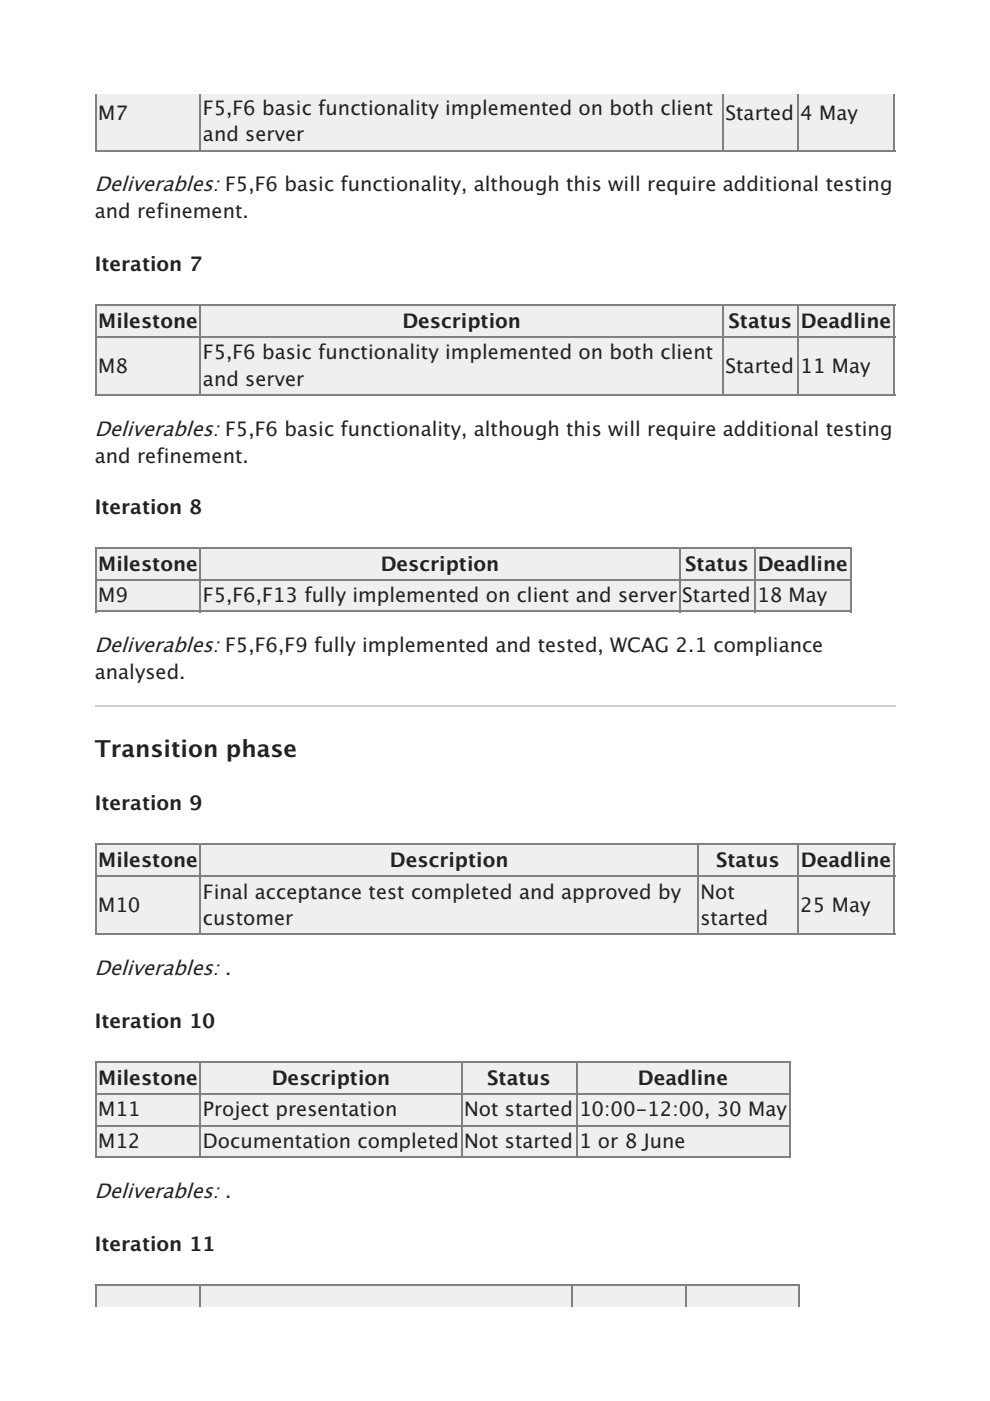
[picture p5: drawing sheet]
<svg xmlns="http://www.w3.org/2000/svg" width="210mm" height="297mm" viewBox="0 0 210 297" stroke-linecap="round" stroke-linejoin="round" font-family="sans-serif">
<defs><g id="words">
<text font-size="4.9" fill="#222" x="20.1" y="160.5">Transition phase</text>
<g font-size="4.4" fill="#222">
<text x="20.1" y="40.6">Deliverables: F5,F6 basic functionality, although this will require additional testing</text>
<text x="20.1" y="92.4">Deliverables: F5,F6 basic functionality, although this will require additional testing</text>
<text x="20.1" y="138.3">Deliverables: F5,F6,F9 fully implemented and tested, WCAG 2.1 compliance</text>
<text x="20.1" y="206.7">Deliverables: .</text>
<text x="20.1" y="254">Deliverables: .</text>
</g>
<g font-size="4.2" fill="#222">
<text x="20.8" y="25.4">M7</text>
<text x="43" y="24.5">F5,F6 basic functionality implemented on both client</text>
<text x="43" y="30">and server</text>
<text x="153.8" y="25.4">Started</text>
<text x="169.7" y="25.4">4 May</text>
<text x="20.1" y="46.2">and refinement.</text>
<text x="20.1" y="57.5">Iteration 7</text>
<text x="20.8" y="69.5">Milestone</text>
<text x="85.3" y="69.5">Description</text>
<text x="154.5" y="69.5">Status</text>
<text x="169.8" y="69.5">Deadline</text>
<text x="43" y="76.2">F5,F6 basic functionality implemented on both client</text>
<text x="20.8" y="79">M8</text>
<text x="43" y="81.8">and server</text>
<text x="153.8" y="79">Started</text>
<text x="169.7" y="79">11 May</text>
<text x="20.1" y="98.1">and refinement.</text>
<text x="20.1" y="109">Iteration 8</text>
<text x="20.8" y="121">Milestone</text>
<text x="80.7" y="121">Description</text>
<text x="145.3" y="121">Status</text>
<text x="160.7" y="121">Deadline</text>
<text x="20.8" y="127.7">M9</text>
<text x="43" y="127.7">F5,F6,F13 fully implemented on client and server</text>
<text x="144.6" y="127.7">Started</text>
<text x="160.5" y="127.7">18 May</text>
<text x="20.1" y="143.9">analysed.</text>
<text x="20.1" y="171.8">Iteration 9</text>
<text x="20.8" y="183.8">Milestone</text>
<text x="82.7" y="183.8">Description</text>
<text x="151.8" y="183.8">Status</text>
<text x="169.8" y="183.8">Deadline</text>
<text x="43" y="190.5">Final acceptance test completed and approved by</text>
<text x="148.5" y="190.5">Not</text>
<text x="20.8" y="193.3">M10</text>
<text x="43" y="196.1">customer</text>
<text x="148.5" y="196.1">started</text>
<text x="169.7" y="193.3">25 May</text>
<text x="20.1" y="218">Iteration 10</text>
<text x="20.8" y="230">Milestone</text>
<text x="57.6" y="230">Description</text>
<text x="103.3" y="230">Status</text>
<text x="135.3" y="230">Deadline</text>
<text x="20.8" y="236.7">M11</text>
<text x="43" y="236.7">Project presentation</text>
<text x="98.4" y="236.7">Not started</text>
<text x="122.8" y="236.7">10:00-12:00, 30 May</text>
<text x="20.8" y="243.4">M12</text>
<text x="43" y="243.4">Documentation completed</text>
<text x="98.4" y="243.4">Not started</text>
<text x="122.8" y="243.4">1 or 8 June</text>
<text x="20.1" y="265.3">Iteration 11</text>
</g>
</g></defs>
<g fill="#efefef">
<path d="M20.1 20.1h22.2v11.6h-22.2z"/>
<path d="M42.3 20.1h110.8v11.6h-110.8z"/>
<path d="M153.1 20.1h15.9v11.6h-15.9z"/>
<path d="M169 20.1h20.4v11.6h-20.4z"/>
</g>
<path d="M20.1 31.9h169.7M20.3 20.1v12M42.5 20.1v12M153.3 20.1v12M169.2 20.1v12M189.6 20.1v12" fill="none" stroke="#808080" stroke-width=".35"/>
<g fill="#efefef">
<path d="M20.1 64.6h22.2v6.7h-22.2z"/>
<path d="M42.3 64.6h110.8v6.7h-110.8z"/>
<path d="M153.1 64.6h15.9v6.7h-15.9z"/>
<path d="M169 64.6h20.4v6.7h-20.4z"/>
<path d="M20.1 71.3h22.2v12.3h-22.2z"/>
<path d="M42.3 71.3h110.8v12.3h-110.8z"/>
<path d="M153.1 71.3h15.9v12.3h-15.9z"/>
<path d="M169 71.3h20.4v12.3h-20.4z"/>
</g>
<path d="M20.1 71.4h169.7M20.1 64.7h169.7M20.3 64.6v19.4M42.5 64.6v19.4M153.3 64.6v19.4M169.2 64.6v19.4M189.6 64.6v19.4M20.1 83.8h169.7" fill="none" stroke="#808080" stroke-width=".35"/>
<g fill="#efefef">
<path d="M20.1 116.1h22.2v6.7h-22.2z"/>
<path d="M42.3 116.1h101.6v6.7h-101.6z"/>
<path d="M143.9 116.1h15.9v6.7h-15.9z"/>
<path d="M159.8 116.1h20.5v6.7h-20.5z"/>
<path d="M20.1 122.8h22.2v6.7h-22.2z"/>
<path d="M42.3 122.8h101.6v6.7h-101.6z"/>
<path d="M143.9 122.8h15.9v6.7h-15.9z"/>
<path d="M159.8 122.8h20.5v6.7h-20.5z"/>
</g>
<path d="M20.1 116.2h160.5M20.3 116.1v13.7M42.5 116.1v13.7M144.1 116.1v13.7M160 116.1v13.7M180.4 116.1v13.7M20.1 122.9h160.5M20.1 129.6h160.5" fill="none" stroke="#808080" stroke-width=".35"/>
<path d="M20.1 149.8h169.7" fill="none" stroke="#ccc" stroke-width=".35"/>
<g fill="#efefef">
<path d="M20.1 178.9h22.2v6.7h-22.2z"/>
<path d="M42.3 178.9h105.5v6.7h-105.5z"/>
<path d="M147.8 178.9h21.2v6.7h-21.2z"/>
<path d="M169 178.9h20.4v6.7h-20.4z"/>
<path d="M20.1 185.6h22.2v12.3h-22.2z"/>
<path d="M42.3 185.6h105.5v12.3h-105.5z"/>
<path d="M147.8 185.6h21.2v12.3h-21.2z"/>
<path d="M169 185.6h20.4v12.3h-20.4z"/>
</g>
<path d="M20.1 179h169.7M20.3 178.9v19.4M42.5 178.9v19.4M148 178.9v19.4M169.2 178.9v19.4M189.6 178.9v19.4M20.1 185.7h169.7M20.1 198.1h169.7" fill="none" stroke="#808080" stroke-width=".35"/>
<g fill="#efefef">
<path d="M20.1 225.1h22.2v6.7h-22.2z"/>
<path d="M42.3 225.1h55.4v6.7h-55.4z"/>
<path d="M97.7 225.1h24.4v6.7h-24.4z"/>
<path d="M122.1 225.1h45.1v6.7h-45.1z"/>
<path d="M20.1 231.8h22.2v6.7h-22.2z"/>
<path d="M42.3 231.8h55.4v6.7h-55.4z"/>
<path d="M97.7 231.8h24.4v6.7h-24.4z"/>
<path d="M122.1 231.8h45.1v6.7h-45.1z"/>
<path d="M20.1 238.5h22.2v6.7h-22.2z"/>
<path d="M42.3 238.5h55.4v6.7h-55.4z"/>
<path d="M97.7 238.5h24.4v6.7h-24.4z"/>
<path d="M122.1 238.5h45.1v6.7h-45.1z"/>
</g>
<path d="M20.1 238.7h147.5M20.1 232h147.5M20.1 225.2h147.5M20.3 225.1v20.4M42.5 225.1v20.4M97.9 225.1v20.4M122.2 225.1v20.4M167.4 225.1v20.4M20.1 245.4h147.5" fill="none" stroke="#808080" stroke-width=".35"/>
<g fill="#efefef">
<path d="M20.1 272.3h22.2v4.7h-22.2z"/>
<path d="M42.3 272.3h78.7v4.7h-78.7z"/>
<path d="M121 272.3h24.3v4.7h-24.3z"/>
<path d="M145.3 272.3h24v4.7h-24z"/>
</g>
<path d="M20.1 272.5h149.6M20.3 272.3v4.7M42.5 272.3v4.7M121.2 272.3v4.7M145.5 272.3v4.7M169.5 272.3v4.7" fill="none" stroke="#808080" stroke-width=".35"/>
<use href="#words"/>
</svg>
